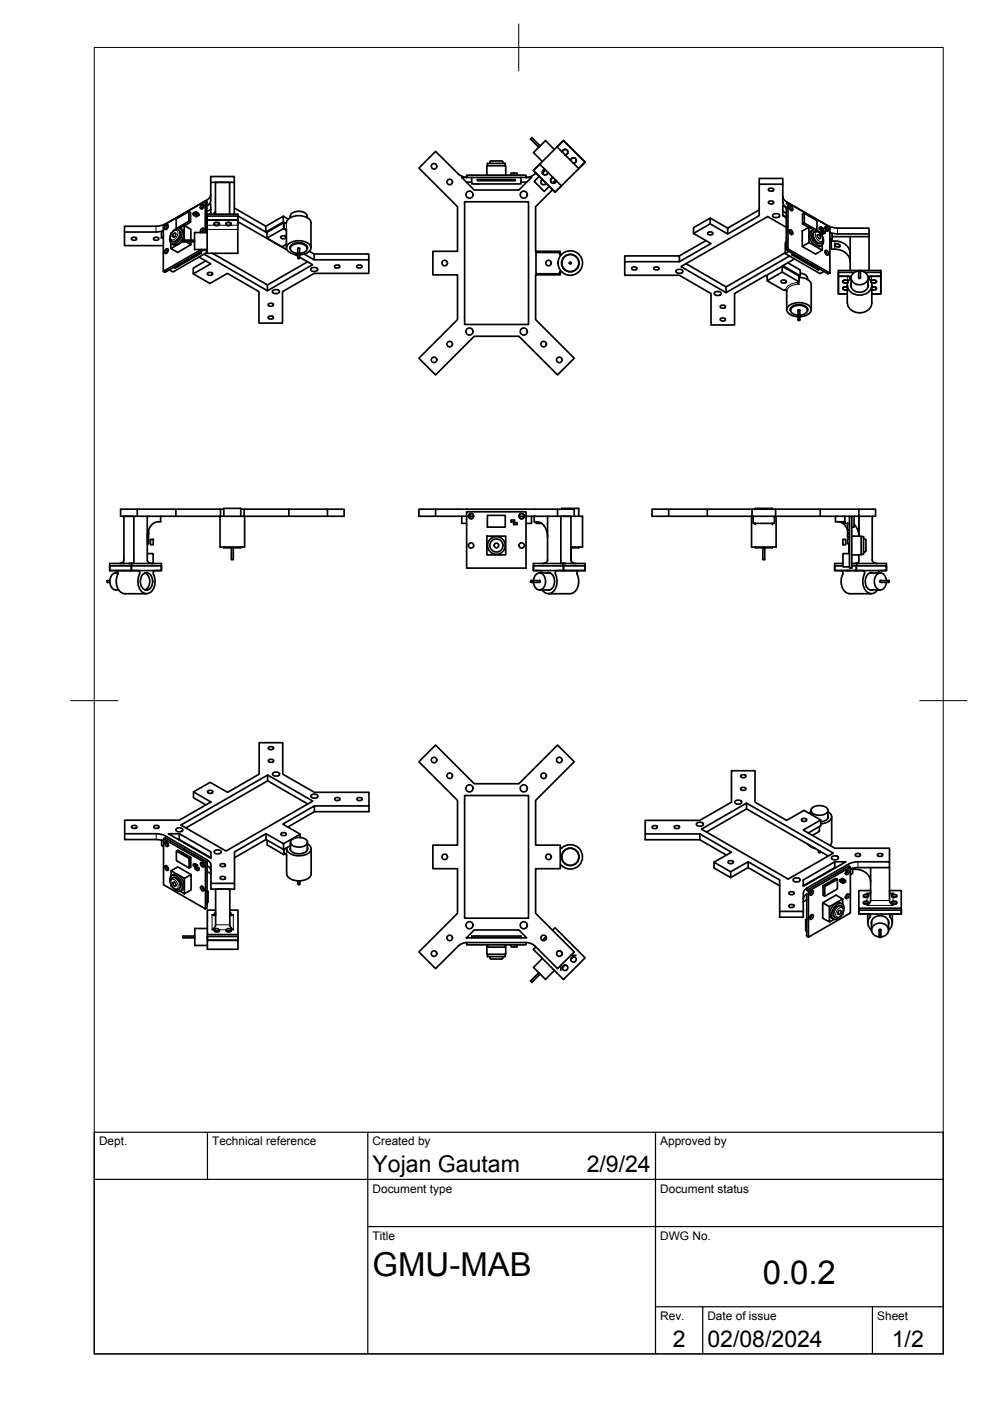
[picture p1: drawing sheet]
<svg xmlns="http://www.w3.org/2000/svg" width="210mm" height="297mm" viewBox="0 0 210 297" stroke-linecap="round" stroke-linejoin="round" font-family="sans-serif">
<defs><g id="words">
<g font-size="7">
<text x="79" y="270.6">GMU-MAB</text>
<text x="161.7" y="272.3">0.0.2</text>
</g>
<g font-size="4.9">
<text x="79" y="248.5">Yojan Gautam</text>
<text x="124.4" y="248.5">2/9/24</text>
<text x="142.6" y="285.7">2</text>
<text x="150" y="285.5">02/08/2024</text>
<text x="189.1" y="285.7">1/2</text>
</g>
<g font-size="2.5">
<text x="21" y="242.9">Dept.</text>
<text x="45" y="242.9">Technical reference</text>
<text x="79" y="242.9">Created by</text>
<text x="140" y="242.9">Approved by</text>
<text x="79" y="252.8">Document type</text>
<text x="140" y="252.8">Document status</text>
<text x="79" y="262.9">Title</text>
<text x="140" y="262.9">DWG No.</text>
<text x="140" y="279.9">Rev.</text>
<text x="150" y="279.9">Date of issue</text>
<text x="186" y="279.9">Sheet</text>
</g>
</g></defs>
<!-- layer: Visible -->
<g fill="none" stroke="#000" stroke-width=".36">
<path d="M44.7 38.7h5l.1 6.7M49.7 38.7v-1.3h-5v5.1a1.42 1.42 0 0 1-.8 1.1l.8-.4v1.2M97.1 36.8l-4.7-4.7-3.6 3.5 8.2 8.2v9.5h-5.2v5h5.2v9.5l-8.2 8.2 3.6 3.5 8.1-8.2h9.5l8.2 8.2 3.6-3.5-8.2-8.2v-9.5h5.2v-.7M97.1 36.8l.7 .5 1.2 .3M98.9 38.6l1.6 1.7h9.5l1.7-1.7M98.9 37.1h12.6v.5h-12.6zM98.9 37.6h-1l1 1h1.1M100 37.6v1.4h10.4v-1.4M100.7 39h.6M101.2 38.1h8v.2h-8zM101.3 39h.1M103.2 37.1v-2h4v2"/>
<path d="M103.4 35.1v-.5h3.7v.5M103.9 34.4a1.3 1.3 0 0 1 1.3-.3 1.35 1.35 0 0 1 1.4 .3M103.9 34.4v.2M106.6 34.4v.2M108.9 37.1v-.4h.7v.4M108.9 36.7h-.5v.4M110.4 38.6h1.3M111.5 37.6h1.2l-1 1M113.5 36.8l-1.1 .7-.8 .1M113.6 36.7l-.1 .1M114.3 37.4l-1 1.1 2.1 2.1 1-1.1M114.4 34.8l-1.3 1.4 4.6 4.6 5-5.1"/>
<path d="M114.4 34.8l4.6 4.6-1.3 1.4-4.6-4.6zM114.5 31l-1.7-1.8-.3 .2 1.7 1.8M115 38.1l-.3 .5 .2 .4 .5 .2 .4-.4M115.6 35.9a.58 .58 0 0 0-.6 .6 .58 .58 0 0 0 .6 .6 .58 .58 0 0 0 .6-.6M115.7 36.1l-.7 .6M117.3 37.7a.58 .58 0 0 0-.5 .6 .58 .58 0 0 0 .5 .5 .58 .58 0 0 0 .6-.5M117.5 31.7l-1.8-1.9-2.5 2.4-.1 .1 1.9 2M117.8 38.2l-.7 .6M118.1 31.1l1.4-1.3 4.6 4.6-1.4 1.3M118.1 31.1l-3.7 3.7M118.1 31.1l4.6 4.6M119.2 32.2a.58 .58 0 0 1 .6-.5 .58 .58 0 0 1 .6 .6 .58 .58 0 0 1-.6 .5"/>
<path d="M121 34a.58 .58 0 0 1 .6-.5 .58 .58 0 0 1 .6 .5 .58 .58 0 0 1-.6 .6M161 39.1v-1.3h5v1.3M27.9 50.5a.64 .64 0 0 1 1.1 .2 .64 .64 0 0 1-1.1-.2zM32.6 50.5a.64 .64 0 0 1 1.1 .2 .64 .64 0 0 1-1.1-.2zM34.2 50.4h.4M34.6 48.9l-1.5 .3h-6.7v2.9h8.2M34.6 49l-.4 .2v1.2M34.6 50.2l-.4 .2M35.1 47.9l.2-.2h.3a.61 .61 0 0 1-.1 .7 .61 .61 0 0 1-.6 .2zM35.1 52.9l.2-.1h.3a.61 .61 0 0 1-.1 .6 .61 .61 0 0 1-.6 .3zM35.4 48.5l.3-.6-.4 .3-.1 .4M35.7 53l-.4 .3-.1 .4"/>
<path d="M36.2 51.6v1.1M36.4 51.7l.3 .2M36.5 49.3l-.3 .1v.3M36.7 49a1.31 1.31 0 0 1 1.7-.5 2.31 2.31 0 0 1-1.9 3.2 1.17 1.17 0 0 1-.4-1.7M36.8 49.6l.3-.2 .2 .2-.2 .5-.3 .2-.2-.3zM37.1 56.7v.2l5.6-3.3-.2-.1-5.6 3.3 .2 .1M38 48.8a1.61 1.61 0 0 1-1.4 2.4l-.3-.2-.2-.4 .2-1 .8-.8 .5-.1 .4 .2M38.2 48.4a1.44 1.44 0 0 1 .4 2.4 1.75 1.75 0 0 1-1.9 1.1M38.8 51.3l-2.6 1.4 1.5 .8 2.8-1.6-1-.6M39.1 50.9v-3.1l1.4 .8v2.3M39.1 47.8l-1 .6M40 44.9v2l.4 .2-1.3 .7"/>
<path d="M40 46.9l-2.6 1.6M40.4 47.1v-2l-.4-.2-2.6 1.5v2.1M40.5 51.3v.6M41.3 50.9h-2.5v.4h2.5M41.5 44.9l.1 .4M41.5 45.2l-.5 .3 .3 .2M41.8 45.2l-.3-.3-.5 .3v.3M41.9 45.1v.4l.3 .1-.5 .3-.4-.2 .6-.2M42.2 45.6v-.3l-.3-.2-.6 .3v.3M42.5 49.3a.54 .54 0 0 1 .1-.7 .54 .54 0 0 1 .7-.1l-.1 .4-.3 .4M42.7 43.5l.2-.2 .3 .1a.61 .61 0 0 1-.1 .6 .61 .61 0 0 1-.6 .2zM43.2 53.9l13.5 7.7 9.6-5.5-2.8-1.6"/>
<path d="M43.3 43.5l-.4 .3-.1 .5M43.3 48.6l-.4 .3-.1 .4M43.3 52.9l.6 .4M43.3 52.9l-8.3 4.8-.4-.2M43.5 49.3v-6.6l-8.9 5.1v9.7l8.1-4.6M43.5 42.7l.4 .2v6.4M43.6 55.3l-2.6 1.5v1.3M43.9 49.3h-2.6v3.6h2.6M43.9 47.8v5.9h6.5v-5.9M43.9 47.8v-1.2h6.5v1.2M43.9 47.8v-2h6.5v.8h-6.5v-1.2h6.5v2.4M43.9 53.5l-7.2 4.2-.8-.5"/>
<path d="M43.9 45.6v.1M43.9 45.8h.1M43.9 47.8h.1M44 58a.64 .64 0 0 1 1.1 .1 .64 .64 0 0 1-1.1-.1zM44.7 45.2l-.1 .2M44.7 44.4l-.8 .5M44.7 44.4v.8M44.7 45.2l-.4 .2M44.7 41.3a1.42 1.42 0 0 1-.8 1.1l-9.2 5.2-1.6 .3-6.7 .1v1.2M45.1 53.7l11.6 6.7v1.2M45.4 47.4a.64 .64 0 0 1 1.1 .2 .64 .64 0 0 1-1.1-.2zM45.5 47.3l.7-.1 .3 .2-.1 .2-.6 .2a.38 .38 0 0 1-.3-.5z"/>
<path d="M45.7 45.4v-6.7h3v6.7M45.7 45l-.3 .4M47.9 47.4a.64 .64 0 0 1 1.1 .2 .64 .64 0 0 1-1.1-.2zM48 47.3l.7-.1 .3 .2-.1 .2-.6 .2a.38 .38 0 0 1-.3-.5zM49.7 44.1l6.7 3.9v1.2M50.4 45.8l6 3.4 3.7-2.1 .5 .3M50.4 47l10.5 6M56.6 49.3l3.5-2.1v1.3l-3.5 2zM56.6 50.5l3.2 1.8 .9-.5M59.5 50.2a.64 .64 0 0 1 1.1 .2 .64 .64 0 0 1-1.1-.2zM60.1 47.1v-1.3l-3.7 2.2M60.1 45.8l1 .6"/>
<path d="M60.1 47.2l.2 .1M60.1 48.5h.2M60.3 48.5l.2 .1M60.5 48.6h.2v3.9M60.7 47.2l-.4 .1M60.7 47.2a2.29 2.29 0 0 1 2.6-1.5 2.29 2.29 0 0 1 2.6 1.5v5.3M61.5 46.1a1.42 1.42 0 0 1 1.8-1.3 1.38 1.38 0 0 1 1.8 1.3M61.5 52.3v.4M61.6 52.8a1.29 1.29 0 0 1 1.5-1.3h.5a1.29 1.29 0 0 1 1.5 1.3M62.5 54l.6 .3M63.1 53.7a1.53 1.53 0 0 1-1.6-1.1 2.22 2.22 0 0 1 3.5-.3 .94 .94 0 0 1-.9 1.3l-.6 .1M63.1 54a2.13 2.13 0 0 1-2.3-1.5 2.35 2.35 0 0 1 2.5-1.5 2.35 2.35 0 0 1 2.6 1.5 2.13 2.13 0 0 1-2.4 1.5"/>
<path d="M63.2 54.6l.3 .1-.2 .1zM63.5 52.7v2M63.5 52.7l-.2-.1-.2 .1v2M64.5 53.9l2.1 1.2h11.6v2.9h-11.6l-6.7 3.8v6.7h-5v-6.7l-6.7-3.8-3.7 2.1-3.5-2 3.7-2.2-2.5-1.4M65.1 52.3v.4M65.2 55.5l-8.5 4.9M65.6 53.3l1 .6v1.2M66.1 56.8l.5-.1a.58 .58 0 0 1 .7 .5l-.7 .4a.58 .58 0 0 1-.7-.6zM66.6 53.9h11.6v1.2M70.9 56.4a.64 .64 0 0 1 1.2 .2 .64 .64 0 0 1-1.2-.2zM75.6 56.4a.64 .64 0 0 1 1.2 .2 .64 .64 0 0 1-1.2-.2zM98.5 42.8h13.6v26h-13.6z"/>
<path d="M117.2 40.2l-3.6 3.6v9.5h5.2v.7M118.6 53.8v-.3h-5v4.5h5v-.2M118.7 53.8l.1 .2 .3-.1M119.1 57.6h-.3l-.1 .2M132.5 55.5v-1.2h11.5v1.2M133.9 56.8a.64 .64 0 0 1 1.1 .2 .64 .64 0 0 1-1.1-.2zM138.6 56.8a.64 .64 0 0 1 1.1 .2 .64 .64 0 0 1-1.1-.2zM143.5 57.2l.5-.1a.58 .58 0 0 1 .8 .5l-.8 .4a.58 .58 0 0 1-.7-.6zM145.4 55.9l8.5 4.9v1.2M149.7 51l-5.7 3.3M150 49.4a.64 .64 0 0 1 1.2 .2 .64 .64 0 0 1-1.2-.2zM150.6 47.5v-1.3l-3.6 2.1v1.2"/>
<path d="M150.6 46.2l3.7 2.2M161 44.5l-6.7 3.9v1.2M162.9 40.1a.64 .64 0 0 1 1.1 .2 .64 .64 0 0 1-1.1-.2zM162.9 42.8a.64 .64 0 0 1 1.1 .2 .64 .64 0 0 1-1.1-.2zM164 45.4l.6-.1a.58 .58 0 0 1 .7 .5l-.7 .4a.58 .58 0 0 1-.8-.6zM165.6 59.6a.64 .64 0 0 1 1.1 .2 .64 .64 0 0 1-1.1-.2zM165.8 56.5l-3.1 1.8v1.2l3.5 2.1 .5-.1 .1 4.2M165.8 57.7l-3.1 1.8M166 44.8v-1.2l.7 .4v9l.4-.2M166 44.8v.8l.7 .4M166 42.9v-3.8h-5v6.6l-6.7 3.9-3.7-2.1-3.6 2 3.7 2.1-6.7 3.9h-11.5v2.9h11.5l6.7 3.8v6.7h5v-6.7l6.7-3.8 .3 .1M166 45.6l.7 .6"/>
<path d="M166 44.8l.7 .4M166 42.9a1.33 1.33 0 0 0 .7 1.1M166 41.7a1.37 1.37 0 0 0 .8 1.1M166.5 53.8l7.4 4.2 .8-.4M166.5 53.6l-12.6 7.2M166.7 53l8.9 5.1 .4-.2M166.7 51.3l-.2 .1v2.4l.8-.5M166.7 48.2l-3.9-2.3-18.4 10.6 9.5 5.5 13.5-7.7M166.8 42.8l8.8 5.1M167 55.7l2.7 1.5v1.3M167.1 43l8.9 5.1v9.8l-8.9-5.1zM167.1 43l-.4 .2"/>
<path d="M167.3 49.1h.2M167.3 43.9l.4 .3 .1 .4M167.3 48.9l.4 .4 .1 .4M167.3 43.9h.2M167.4 43.7l.1-.1a.61 .61 0 0 1 .5 .4 .61 .61 0 0 1-.1 .7 .72 .72 0 0 1-.5-1zM167.4 48.8l.1-.1a.61 .61 0 0 1 .5 .4 .61 .61 0 0 1-.1 .6 .72 .72 0 0 1-.5-.9zM167.4 49v.3M167.7 49.4l.1 .2M167.7 49.6l.1 .1M168.5 54.9l-2.5 1.4 3.7 2.2-.3 .1M169.4 58.8h.1M169.4 59.7l-3.6-2v-1.2l3.6 2v1.2l-.3 .3 .3 .3"/>
<path d="M169.4 58.8a2.28 2.28 0 0 1 2.6 1.5v5.4M169.7 57.9a1.54 1.54 0 0 1 1.5 1.1M170.1 52.2l1.4-.8 2.8 1.7-1.4 .8zM170.2 47.5l1.2 .7M170.5 45.2v2.1M171.2 59v.3M171.5 51.4v-3.2l-1.4 .8v3.2M171.5 48.2l1 .5M172.3 48.8a1.48 1.48 0 0 0-.3 2.3 1.48 1.48 0 0 0 2.2 .9M172.6 49.2a1.61 1.61 0 0 0 1.4 2.4l.4-.3 .1-.4-.3-1.1-.9-.7-.7 .1M173.2 48.8v-2l-2.7-1.6-.3 .2v2.1l.3-.2 2.7 1.5M173.3 49.8l.5 .1 .1 .7-.4-.2z"/>
<path d="M173.5 57v.2l-5.6-3.2 .1-.1 5.7 3.2-.2 .1M173.7 48.6l.5 .3M173.9 49.4a1.31 1.31 0 0 0-1.7-.5 2.31 2.31 0 0 0 1.9 3.2 1.17 1.17 0 0 0 .4-1.8M174 48.1v.3M174.1 49.3l.5 .3 .3-.2v-.3l-.5-.3-.3 .2v.3l.3-.2 .5 .3M174.1 49.7l.2 .1v.2M174.3 51.9v1.2M174.4 48.8v.3M174.6 48.7l-.6-.3-.3 .2v-.3l.3-.2 .6 .3-.2 .4M174.9 48.2l.3 .3 .1 .5M174.9 53.3l.3 .3 .1 .5M175 48.1l.1-.1a.61 .61 0 0 1 .5 .4 .61 .61 0 0 1-.1 .6 .72 .72 0 0 1-.5-.9z"/>
<path d="M175 53.2l.1-.1a.61 .61 0 0 1 .5 .4 .61 .61 0 0 1-.1 .6 .72 .72 0 0 1-.5-.9zM175.6 47.9l.7 .3 1.3 .2M176 49.3l.4 .3v1.2M176 50.6l.4 .2M176 50.8h.4M176 52.5h.3M176 49.3l1.6 .3M176.3 50.8v.3M176.4 50.2h3.9M177 51.1h-.7v1.7a3.2 3.2 0 0 1 4 2.7M177 51.1a3 3 0 0 1 3.3 2.7M177 51.8l.8-.1 .3 .3v.2l-.3 .2-.5-.1-.3-.2z"/>
<path d="M177.6 48.4h6.7v1.2h-6.7M179.7 59.5l.1 .2M179.7 59.5l-.6-.1-.4 .3 .4 .3 .6-.1M179.7 59.9h.1M180.3 50.2h4v7.1M180.3 50.2v7.1M180.4 58.9v1.9M180.7 58.1l.8-.5 .6-.1v1.4l.3 .1v-1.6a1.49 1.49 0 0 1 1.7 1.6 1.49 1.49 0 0 1-1.8 1.4 1.51 1.51 0 0 1-1.5-.7 1.51 1.51 0 0 1-.1-1.6zM181.1 57.7h-3.3v.9h2.7M182.1 57.4h.3v.2h-.3zM182.1 57.3h-4.3v5h1.8h-1.8v-3.7h2.1l.3 .2v.3a2.05 2.05 0 0 0-.4 2.2 2.05 2.05 0 0 0 1.8 1.2 2.44 2.44 0 0 0 3.2-2.3l-.5-1.1 .1-.4 2.4-.1v3.7h-2h2v-5h-4.4M183.4 57.7h3.4v.9h-2.8"/>
<path d="M184 58.9v1.9M184.3 49.6v.6M184.8 59.5l-.1 .2M184.8 59.9h.1M184.8 59.5l.6-.1 .4 .3-.4 .3-.6-.1M56.9 64.5a.64 .64 0 0 1 1.1 .2 .64 .64 0 0 1-1.1-.2zM56.9 67.2a.64 .64 0 0 1 1.1 .2 .64 .64 0 0 1-1.1-.2zM58 61.5l.5-.1a.58 .58 0 0 1 .7 .5l-.7 .4a.58 .58 0 0 1-.7-.6zM151.6 61.9l.6-.1a.58 .58 0 0 1 .7 .5l-.7 .4a.58 .58 0 0 1-.7-.6zM152.7 67.6a.64 .64 0 0 1 1.1 .2 .64 .64 0 0 1-1.1-.2zM152.7 64.9a.64 .64 0 0 1 1.1 .2 .64 .64 0 0 1-1.1-.2zM167.6 65.4v.4"/>
<path d="M167.6 65.9a1.29 1.29 0 0 1 1.6-1.3h.4a1.29 1.29 0 0 1 1.6 1.3M169.2 66.8a1.53 1.53 0 0 1-1.6-1.1 2.22 2.22 0 0 1 3.5-.3 .94 .94 0 0 1-1 1.3l-.5 .1M169.2 67.1a2.13 2.13 0 0 1-2.4-1.5 2.35 2.35 0 0 1 2.6-1.4 2.35 2.35 0 0 1 2.6 1.4 2.13 2.13 0 0 1-2.4 1.5M169.3 67.8h.3l-.3 .1zM169.6 65.8v2M169.6 65.8l-.2-.1-.2 .1v2M171.2 65.4v.4M179.6 60.5l.1 3.7a2.64 2.64 0 0 0 2.6 2.1 2.64 2.64 0 0 0 2.5-2.1v-3.7M179.7 60.9a.64 .64 0 0 0-1 .3 .8 .8 0 0 0 1 .2M180.5 60.1a1.84 1.84 0 0 0 1.1 1.8 1.84 1.84 0 0 0 2-.4 1.32 1.32 0 0 0 .5-1.4M184.9 60.9a.64 .64 0 0 1 .9 .3 .8 .8 0 0 1-.9 .2M25.2 119.5a.92 .92 0 0 0 1.1-.8v-9.2h2.1v10"/>
<path d="M25.5 119.5h.8M27.3 119.5h.7M27.9 119.5v1.5h6.3v-1.5h-10.9v1.5h4.6v-1M29.1 109.5v-1.5h-3.5v1.5h21.1M29.1 108h8.2v1.5M31.2 117.4h1.3v2.1M31.2 109.5v9.2a.95 .95 0 0 0 1.1 .8M31.2 114.7h.3v.5h-.3M31.2 114.5h.3v.2M31.2 114.3h.3v.2M31.3 113.1h.2M31.5 112.3l-.1 .2"/>
<path d="M31.5 113.1v.8h-.3M31.5 112.5v.5h-.2M31.5 115.2v.1h-.3M31.5 113v.1M31.9 114.3h.6v1.2h-.6zM34.1 109.5v1.1a2.74 2.74 0 0 0-2.9 3.2M37.3 108h9.5v1.5M46.7 109.5h5.2v6.5h-5.2zM46.8 108h.7M47.5 116v.1h3.6v-.1M47.5 109.5v-1.7h3.6v1.7M49.1 116.1v2.5h.4v-2.5"/>
<path d="M51.1 108h.7v1.5M51.8 108h9.4v1.5M61.2 108h8.2v1.5M69.4 108h3.6v1.5h-21.1M92.4 109.5v-1.5h-3.6v1.5h10.1M92.4 108h25.8v1.5h-6.7M97.9 109.5v1.5h1M98.9 108.5h12.6v11.9h-12.6zM99.5 109.5h.9M100 108.9a.56 .56 0 0 0-.5 .5 .56 .56 0 0 0 .5 .6M103.2 113.7h4v4h-4zM103.3 109.3h3.8v2.5h-3.8z"/>
<path d="M108.4 110.2h.7v.4h-.7zM108.9 110.8h.7v.4h-.7zM110 109.5h1.1M112.7 109.5v1.5h-1.2M113.3 109.5v1.1a2.75 2.75 0 0 1 2.8 3.2M113.6 110.6v.4h1.2M116.1 109.5v9.2M116.1 118.7a.95 .95 0 0 1-1 .8M118.2 108h3.6v1.5M118.2 109.5h3.6M119.1 108v-.2h3.6v1.7M119.3 119.5h.7"/>
<path d="M119.5 119.5v1.5h4.6v-1.5h-11v1.5h6.4v-1M121 119.5h.8M121.1 116.1v2.5M121.8 109.5h1.7v6.5h-2.4M122.1 119.5a.95 .95 0 0 1-1-.8v-9.2h-2.2v10M122.7 116v.1h-1.6M141.8 108h8.2v1.5M150 108h9.4v1.5M159.3 109.5v6.5h5.2v-6.5M159.4 108h5v1.5M159.7 109.5v1.5h4.5v-1.5M160.1 111v.2"/>
<path d="M160.1 116v.1h3.6v-.1M160.1 108v-.2h3.6v.2M161.7 116.1v2.5h.4v-2.5M163.8 111v.2M164.4 108h9.5v1.5M173.9 108h8.2v5.7M177.1 109.5v1.1h2h-.2M177.7 110.6a2.33 2.33 0 0 1 2 1.7M178.6 110.6l.5 .2M178.7 114.3h.6v1.2h-.6zM178.7 120h-1.7v1h6l.3 .4a3.7 3.7 0 0 0 .7 4.2 1.45 1.45 0 0 0 2.1-.5M178.7 119.5h-1.7v1.5h4.6v-1.5"/>
<path d="M179.1 109.5v1.5h1M179.7 113.9h.4M179.7 111v1.4h.4M179.7 113.3v.6h.4M179.7 112.4v.5M180 113.9v.4M180 115.3v2.1M180.1 117.4h-1.4v2.8h1.4M180.1 114.3h-.4v1h.4M180.1 112.9h-.4v.4h.4M180.1 109.5v1.5M180.6 109.5v10.9h-.5v-9.4"/>
<path d="M180.6 120h7.3v1h-1.5l-.2 .5M180.6 119.5h7.3v1.5h-6.3v-1M180.6 113.7h2v4h-2M181 119.5h.8M181.1 109.5v2.3h-.5M181.1 111.2l.7 1.1 .3 1.4M182.1 117.7v1.8M182.1 108h3.5v1.5h-47.4v-1.5h3.6v1.5M182.6 113.8h.5v3.7h-.5M183.1 114.3h.3a1.35 1.35 0 0 1 .2 1.4 1.28 1.28 0 0 1-.2 1.3h-.3M184.9 109.5v9.2a.95 .95 0 0 0 1.1 .8M23.3 123.1h-.5l-.1 .2 .1 .2h.5"/>
<path d="M24.6 121.5h.4M24.6 121.5a1.92 1.92 0 0 0-1.3 1.8 1.92 1.92 0 0 0 1.3 1.8h.5M24.7 121l.3 .4a3.7 3.7 0 0 0 .7 4.2l.8 .3h4.6M25.9 121h.4M27.6 121h.5M30.3 121.8a1.19 1.19 0 0 1 1.3-.2 1.19 1.19 0 0 1 .7 1.1 1.84 1.84 0 0 1-1.2 2.4 2.05 2.05 0 0 1-.8-3.3zM30.7 121.5a2.03 2.03 0 0 1 0 3.6M32.8 121h1.4v-1h-10.9v1h6l.3 .4a3.7 3.7 0 0 0 .6 4.2 1.55 1.55 0 0 0 2.4-.9 4.1 4.1 0 0 0-.1-3.3l.3-.4M112.5 123.1h.2l-.1 .4zM112.6 123.1h1.8l.1 .2-.1 .2h-1.8M113.1 123.1a1.27 1.27 0 0 1 .6-1.4 1.27 1.27 0 0 1 1.5 .1 2.03 2.03 0 0 1-.7 3.3 1.46 1.46 0 0 1-1.4-1.6M114.4 125.1h2.2"/>
<path d="M114.4 121.5h2.2M114.9 121.5l-.3-.5h-1.5v-1h11v1h-6l-.4 .4a3.7 3.7 0 0 1-.6 4.2 1.45 1.45 0 0 1-2.1-.5M116 121.5a1.56 1.56 0 0 1 1.6 2 1.46 1.46 0 0 1-1.6 1.6M119.3 121h.4M121 121h.5M122.4 121.8a3 3 0 0 1-1.1 4l-5 .1M122.7 121l-.3 .2v.6M178.4 121l.3 .4a3.6 3.6 0 0 0 .7 4.2l.8 .3h4.5M179.6 121h.4M181.3 121h.5M184.4 125.1h2.2M184.4 121.5h2.2"/>
<path d="M185.1 121.5a1.56 1.56 0 0 0-1.6 2 1.46 1.46 0 0 0 1.6 1.6M187.9 123.1a1.27 1.27 0 0 0-.6-1.4 1.27 1.27 0 0 0-1.4 .1 2.03 2.03 0 0 0 .7 3.3 1.46 1.46 0 0 0 1.3-1.6M188.3 123.1h.2l-.1 .4zM188.4 123.1h-1.7l-.2 .2 .2 .2h1.7M56.9 158.5a.64 .64 0 0 1 1.1 .2 .64 .64 0 0 1-1.1-.2zM26.4 176.8h6.7l1.3 .1 9.5 5.4M27.9 175.2a.64 .64 0 0 1 1.1 .2 .64 .64 0 0 1-1.1-.2zM32.6 175.2a.64 .64 0 0 1 1.1 .2 .64 .64 0 0 1-1.1-.2zM34.3 178.1v1.1l.4 .3M34.7 177.8l8.9 5.2v9.7l-8.9-5.1zM35 178.5l.1-.1a.61 .61 0 0 1 .5 .4 .61 .61 0 0 1-.1 .7 .72 .72 0 0 1-.5-1zM35 177.6l-.3 .2"/>
<path d="M35.1 177.7l8.8 5.1-.3 .2M35.3 178.5l.1 .4 .3 .4M35.4 178.6l.3 .6M37.5 175.6l.5-.1a.58 .58 0 0 1 .8 .5l-.8 .4a.58 .58 0 0 1-.7-.6zM37.8 178l6.9 3.8M38 176.8h-2.3l9 5.2v-1.4l-6.7-3.8v1.2M41 167.9l3.7 2.1-6.7 3.9h-11.6v4.1h6.7l1.6 .3M43.6 170.7l-2.6-1.6v-1.2l3.6-2 3.7 2.1 6.6-3.9v-6.6h5v6.6l6.8 3.9h11.5v2.9M44 167.8a.64 .64 0 0 1 1.1 .2 .64 .64 0 0 1-1.1-.2zM56.4 178v-1.2l-6.7 3.8v6.7M56.4 176.8l3.7 2.1v1.2M56.6 178.1v1l3.6 2.1v-1.1"/>
<path d="M56.7 164.3l9.6 5.5-18.4 10.6-9.5-5.5 18.3-10.6v1.3M56.9 161.2a.64 .64 0 0 1 1.1 .2 .64 .64 0 0 1-1.1-.2zM58 163.8l.5-.1a.58 .58 0 0 1 .8 .5l-.8 .4a.58 .58 0 0 1-.7-.6zM59.6 176.8a.64 .64 0 0 1 1.1 .1 .64 .64 0 0 1-1.1-.1zM60.6 179.8l.2 .2M61.6 179.3l-1.5 .8-3.7-2.1-6.7 3.8M61.6 178.6v1.6M61.6 179.7a1.32 1.32 0 0 0 1.6 1.3h.4a1.32 1.32 0 0 0 1.6-1.3M61.8 178.1a2.38 2.38 0 0 1 3.4 .3 1.56 1.56 0 0 1-2.1 1.2 1.38 1.38 0 0 1-1.5-1.2zM63.6 177.6v-.7l-3.5 2M65.2 178.6v1.6M65.2 178.9a1.18 1.18 0 0 1 .8 1.2 1.18 1.18 0 0 1-1.1 1.1 3.5 3.5 0 0 1-4-.9l-.1-.3"/>
<path d="M65.3 170.5l-8.6-4.9-17.3 9.9M66 180v5.3a2.29 2.29 0 0 1-2.6 1.5 2.29 2.29 0 0 1-2.6-1.5M66.1 168.5l.6-.1a.58 .58 0 0 1 .7 .5l-.7 .3a.58 .58 0 0 1-.8-.5zM66.7 170.9h11.5v1.2h-11.5l-5.7 3.3M66.7 172.1v-1.2l-6.8 3.8 3.7 2.2M71 169.3a.64 .64 0 0 1 1.1 .2 .64 .64 0 0 1-1.1-.2zM75.7 169.3a.64 .64 0 0 1 1.1 .2 .64 .64 0 0 1-1.1-.2zM98.5 168.7h13.6v26h-13.6zM119.1 179.8l-.3 .1M119.1 179.8a2.59 2.59 0 0 1 3.6 0 2.59 2.59 0 0 1 0 3.7 2.59 2.59 0 0 1-3.6 0M136.8 176.8h11.6v1.2M138.3 175.3a.64 .64 0 0 1 1.1 .1 .64 .64 0 0 1-1.1-.1z"/>
<path d="M143 175.3a.64 .64 0 0 1 1.1 .1 .64 .64 0 0 1-1.1-.1zM147.9 174.4l.5-.1a.58 .58 0 0 1 .7 .6l-.7 .3a.58 .58 0 0 1-.7-.6zM148.4 176.8l6.7 3.9-3.7 2.1v1.2l3.5 2.1 3.7-2.2 6.7 3.9M149.8 176.4l8.5-4.9 17.3 10M156 169.8l.5-.2a.58 .58 0 0 1 .7 .6l-.7 .3a.58 .58 0 0 1-.7-.5zM157 164.5a.64 .64 0 0 1 1.2 .2 .64 .64 0 0 1-1.2-.2zM157 167.2a.64 .64 0 0 1 1.2 .1 .64 .64 0 0 1-1.2-.1zM158.3 170.3l18.4 10.6-9.6 5.5-18.4-10.6 9.6-5.5v1.2M169.9 173.8a.64 .64 0 0 1 1.2 .1 .64 .64 0 0 1-1.2-.1zM171.3 179l.8 .6 .9 .3M171.4 176.6l2.6-1.5v-1.3l-3.7 2.2 6.7 3.8h11.6v2.9M171.9 171.8v.9"/>
<path d="M172 172.1l-.5 .3M172.1 171.4a2.38 2.38 0 0 1 3.4 .3 1.56 1.56 0 0 1-2 1.1 1.38 1.38 0 0 1-1.5-1.1zM173.7 175.2v1.1l-1.4 .8M173.7 176.1h.1M174 173.8l-3.5-2-3.7 2.1-6.7-3.8v-6.7h-5v6.7l-6.7 3.8h-11.6v4.1h11.6l5.6 3.3M175.5 171.8v1.6M175.5 172.1a1.12 1.12 0 0 1 .8 1.1 1.12 1.12 0 0 1-.7 1l-1.6 .5M175.5 172.9a1.27 1.27 0 0 1-1.5 1.3M176.3 178.5l-.3 .7M176.3 173.2v5.3M35 183.6l.1-.1a.61 .61 0 0 1 .5 .4 .61 .61 0 0 1-.1 .7 .72 .72 0 0 1-.5-1zM35.3 183.6l.1 .4 .3 .3"/>
<path d="M36.2 187.3a1.31 1.31 0 0 1 .4-1.7 2.31 2.31 0 0 1 1.8 3.2 1.17 1.17 0 0 1-1.7-.6M36.3 187.6v.3l.2 .1M36.3 184.6v1.1M36.3 186.3l.1-.1a.92 .92 0 0 1 1.4 .3l.2 .3a1.04 1.04 0 0 1-.3 1.8l-.7-.1-.7-.7-.2-.8zM36.4 185.6a1.47 1.47 0 0 1 2.3 .9 1.46 1.46 0 0 1-.4 2.4M36.7 187.1l.5 .1 .1 .6-.5-.1zM37.4 180.4l.4-.2 2.6 1.6-.3 .2zM37.4 180.4v2.1l2.7 1.5M38.1 188.9l1 .6M39.1 186.2l1.4-.8v3.3l-1.4 .8zM40.4 181.8v2l-.3 .2v-2M40.5 185.4l-2.8-1.6-1.4 .8 2.8 1.6"/>
<path d="M41 183.3v.3l.5 .3-.1 .1 .5 .3 .3-.2v.3l-.3 .2v-.3M41 183.3l.3-.2 .5 .3-.3 .2zM41.3 198.5h-2.5v.3h2.5M41.4 184v.3l.5 .3M41.7 183.8l.5 .3M41.8 183.4v.3l-.3 .2v-.3M42.6 182.9l.1-.1a.61 .61 0 0 1 .5 .4 .61 .61 0 0 1-.1 .6 .72 .72 0 0 1-.5-.9zM42.6 188l.1-.1a.61 .61 0 0 1 .5 .4 .61 .61 0 0 1-.1 .6 .72 .72 0 0 1-.5-.9zM42.9 182.8l.1 .5 .3 .3M42.9 187.9l.1 .5 .3 .3M42.9 188.3l.4 .2M43.9 182.8v9.7l-.3 .2"/>
<path d="M43.9 189.1l.2-.1v2.3l-.2 .1M43.9 188.9l.2 .1M43.9 184.8l.8 .4M43.9 183.5a1.37 1.37 0 0 1 .8 1.2M43.9 182.3a1.37 1.37 0 0 1 .8 1.1v5.1h5v-1.2h-5M44 196.9h-2.7v3.6h2.7M44 199.4h6.5v1.9h-6.5zM44 199.4v-.8h6.5v.8M44 198.1v1.3h6.5v-1.3M45 197.1l.5-.5 .2-.5v-7.6h3v7.6l.2 .5 .6 .5M45.4 194h.2M45.5 197.1a.58 .58 0 0 0 .5 .5 .58 .58 0 0 0 .6-.3l-.6-.4-.6 .2"/>
<path d="M45.5 197.5l.5-.2 .4 .2M45.6 180.3l.6-.1a.58 .58 0 0 1 .7 .5l-.7 .3a.58 .58 0 0 1-.8-.5zM45.7 193.9l-.2 .1M45.7 193h-1.7v5.1h6.5v-5.1h-1.8M45.7 193.8l-.2 .3-.5-.1M45.7 193.5l-.2 .1v.3M46.7 183.3a.64 .64 0 0 1 1.1 .2 .64 .64 0 0 1-1.1-.2zM46.7 186.1a.64 .64 0 0 1 1.1 .1 .64 .64 0 0 1-1.1-.1zM47.9 197.1l.5-.2 .6 .2M48 197.1a.53 .53 0 0 0 .5 .5 .53 .53 0 0 0 .5-.5M48 197.5l.5-.2 .4 .2M48.7 193.8l.2 .3 .6-.1"/>
<path d="M48.7 193.5l.4 .3-.1 .1M48.8 193.9l.1 .1M49 194h-.1M60.3 181.1l-.1 .1M60.4 181.1h.2l.2 .2v4M63.2 186.8v.7M63.2 187.4l.2 .2 .2-.2M63.6 186.8v.7M98.9 199.8v.5h12.6v-.5h-12.5M99 199.8l-.8 .2-.8 .4-5 5-3.6-3.6 8.2-8.2v-9.4h-5.2v-5h5.2v-9.5l-8.2-8.2 3.6-3.5 8.1 8.2h9.5l8.2-8.2 3.6 3.5-8.2 8.2v9.5h5.2v5h-5.2v9.4l8.2 8.2-3.6 3.6-4.7-4.8M100.5 197.2h9.5l1.7 1.6h-12.8zM100.7 198.8v-.4h.6v.4"/>
<path d="M100.7 198.5h-.7v.3M101.3 198.5h9.1v.3M111.6 199.8l1.2 .3 .7 .5M115.8 198.6l-.8 .8M117.2 197.2l.5-.5 6.4 6.4-4.6 4.6-6.4-6.4 .5-.5M118.8 183.5h.3M151.4 182.8l3.5 2v1.3M154.4 182.7a.64 .64 0 0 1 1.1 .2 .64 .64 0 0 1-1.1-.2zM158.6 183.9v-1.2l6.7 3.9v7.9h5v-1.3h-5M158.6 182.7l-3.7 2.1M167.3 192a.64 .64 0 0 1 1.1 .2 .64 .64 0 0 1-1.1-.2zM167.3 189.3a.64 .64 0 0 1 1.1 .2 .64 .64 0 0 1-1.1-.2z"/>
<path d="M168.4 186.3l.5-.2a.58 .58 0 0 1 .7 .6l-.7 .3a.58 .58 0 0 1-.7-.6zM170.3 190.6a1.34 1.34 0 0 1 .7-1.1v9l.4 .2M171 195.1l-.2-.1v2.3l.2 .1M171 188.8l.4 .2M171 194.9l-.2 .1M171 190.8l-.7 .4M171.1 188.3a1.37 1.37 0 0 0-.8 1.1v3.8M171.4 189l8.9-5.2v9.8l-8.9 5.1zM171.8 189.5h-.1M171.8 189l.3-.1h.3a.61 .61 0 0 1-.1 .6 .61 .61 0 0 1-.6 .2zM171.8 194.1l.3-.1h.3a.61 .61 0 0 1-.1 .6 .61 .61 0 0 1-.6 .2zM172 194.3l-.3 .2"/>
<path d="M172.1 188.8l-.1 .5-.3 .3M172.1 193.9l-.1 .5-.3 .3M173.5 180.3l.1 .5 .3-.1M173.9 180.5v.2M174.4 191.4l1.5 .8v3.3l-1.5-.8zM174.9 188v2M176.3 194.7l.4 .2M176.5 181.6l.5-.2a.58 .58 0 0 1 .8 .6l-.8 .3a.58 .58 0 0 1-.7-.5zM176.8 194.9l-.9 .6M177 182.7h2.3l-9 5.2v-1.3l6.7-3.9v1.2M177.2 192.5a.89 .89 0 0 1 1.4-.3l.2 .6-.2 .9-.6 .8-.8 .1a1.03 1.03 0 0 1-.3-1.7zM177.2 183.9h-.2l-6.7 3.9"/>
<path d="M177.5 186.4l-2.6 1.6-.4-.2 2.7-1.6 .3 .2v2.1l-2.6 1.5-.4-.2v-2M177.8 193.2l.4-.2 .1 .2-.1 .5-.4 .2-.2-.3zM178.4 186.7v.3M178.5 191.6a1.45 1.45 0 0 0-2.2 .9 1.75 1.75 0 0 0 0 2.2M178.7 190.6l-1.5-.8-2.8 1.6M178.7 190.6v1.1M178.7 193.6v.3l-.3 .1M178.7 190.6l-2.8 1.6M178.8 187v.3M178.8 193.3a1.31 1.31 0 0 0-.4-1.7 2.31 2.31 0 0 0-1.8 3.2 1.17 1.17 0 0 0 1.7-.6M178.9 186.5l.4 .2-.5 .3-.2-.1M178.9 186.4l-.5 .3-.3-.2 .5-.3 .3 .2v.3l-.5 .3-.3-.1v-.4"/>
<path d="M179.3 186.7v.3l-.5 .3-.4-.3M179.4 184.7l.2-.2h.4a.61 .61 0 0 1-.1 .7 .61 .61 0 0 1-.6 .2zM179.4 189.7l.2-.1h.4a.61 .61 0 0 1-.1 .6 .61 .61 0 0 1-.6 .3zM179.7 184.5l-.1 .4-.4 .3M179.7 189.6l-.1 .4-.4 .3M180.3 183.8l-.4-.2-8.8 5.1M180.3 184.2l1.6-.3h6.7v-1.2h-6.7l-1.2 .2-9.6 5.4M180.8 184.3a3.2 3.2 0 0 1 3.8 2.7M180.8 184.1v1.1l-.5 .2M181.3 181.2a.64 .64 0 0 1 1.2 .2 .64 .64 0 0 1-1.2-.2zM182.1 192.6v1.2h9v-1.2M183.1 191.2l.9-.1 .2 .2-.2 .3a.65 .65 0 0 1-1-.3z"/>
<path d="M183.1 189.7h.8l.3 .2-.2 .3a.65 .65 0 0 1-1-.3zM184 193.8v1.9M184 191.6l-.4-.1-.5 .1M184 190.1l-.4-.1-.5 .1M184.6 188.8h-2.5v3.8M184.6 183.9v7l-.2 .6-.6 .5M184.6 189.2l-.2 .3-.6-.1M184.8 195.3v1.9a1.92 1.92 0 0 1-.2-2.9l-.1-.3-.2-.2h-2.2v-.8h9v.8h-2.2l-.2 .2-.1 .3a1.94 1.94 0 0 1-.2 2.9v-1.9M184.8 196a1.84 1.84 0 0 1 1.1-1.8 1.84 1.84 0 0 1 2.1 .5 1.32 1.32 0 0 1 .4 1.3M186 181.2a.64 .64 0 0 1 1.2 .2 .64 .64 0 0 1-1.2-.2zM186.4 198.6v-1.4l.2-.2 .2 .2v1.4M186.4 198.6a1.49 1.49 0 0 1-1.6-1.5 1.49 1.49 0 0 1 1.8-1.4 1.49 1.49 0 0 1 1.8 1.4 1.49 1.49 0 0 1-1.6 1.5"/>
<path d="M186.5 198.5h.2v.2h-.2zM188.6 189.2l.2 .3 .6-.1M188.6 188.8h2.5v3.8h-9M188.6 183.9v7l.2 .6 .5 .5M189 191.3l.2-.2a.67 .67 0 0 1 1 .4 .7 .7 0 0 1-1.1 .1zM189 189.8l.2-.1a.71 .71 0 0 1 1 .3 .7 .7 0 0 1-1.1 .1zM189.2 191.6l.4-.1 .5 .1M189.2 190.1l.4-.1 .5 .1M189.2 193.8v1.9M103.2 200.3v2h4v-2M103.3 200.3v.5h3.8v-.5M103.4 202.3v.5h3.7v-.5"/>
<path d="M103.9 202.8v.3a1.23 1.23 0 0 0 1.3 .2 1.27 1.27 0 0 0 1.4-.2v-.3M108.4 200.3v.5h.7v-.5M109.6 200.3v.5h-.5M114.2 206.2l-1.7 1.8 .3 .3 1.7-1.8M115 203.2l-1.9 1.9 .1 .1 2.5 2.5 1.8-1.9M118.2 201.8a.58 .58 0 0 1 .8 0 .58 .58 0 0 1 0 .8M118.9 204.7v1M119.4 204.8l.2-.1a.58 .58 0 0 1 .8 .4 .58 .58 0 0 1-.6 .7 .58 .58 0 0 1-.5-.8zM119.8 204.6l-.6 .6M121.1 202.6h1M121.6 202.8l-.6 .6M121.8 202.9l-.7 .1-.1 .6"/>
<path d="M121.8 202.9a.58 .58 0 0 1 .2 .9 .58 .58 0 0 1-1-.2"/>
<circle cx="92" cy="35.3" r=".58"/>
<circle cx="95.3" cy="38.6" r=".58"/>
<circle cx="94.3" cy="55.8" r=".58"/>
<circle cx="99.5" cy="41.3" r=".75"/>
<circle cx="111.1" cy="41.3" r=".75"/>
<circle cx="116.3" cy="55.8" r=".58"/>
<circle cx="120.9" cy="55.8" r="1.85"/>
<circle cx="120.9" cy="55.8" r=".2"/>
<circle cx="120.9" cy="55.8" r="1.81"/>
<circle cx="120.9" cy="55.8" r="2.59"/>
<circle cx="92" cy="76.3" r=".58"/>
<circle cx="95.3" cy="73" r=".58"/>
<circle cx="99.5" cy="70.3" r=".75"/>
<circle cx="111.1" cy="70.3" r=".75"/>
<circle cx="115.3" cy="73" r=".58"/>
<circle cx="118.6" cy="76.3" r=".58"/>
<circle cx="99.9" cy="115.7" r=".56"/>
<circle cx="99.9" cy="109.4" r=".56"/>
<circle cx="105.3" cy="115.7" r="1.87"/>
<circle cx="105.3" cy="115.7" r="1.39"/>
<circle cx="105.3" cy="115.7" r=".5"/>
<circle cx="110.6" cy="115.7" r=".56"/>
<circle cx="110.6" cy="109.4" r=".56"/>
<circle cx="92" cy="161.1" r=".58"/>
<circle cx="95.3" cy="164.5" r=".58"/>
<circle cx="99.5" cy="167.1" r=".75"/>
<circle cx="111.1" cy="167.1" r=".75"/>
<circle cx="115.3" cy="164.5" r=".58"/>
<circle cx="118.6" cy="161.1" r=".58"/>
<circle cx="94.3" cy="181.7" r=".58"/>
<circle cx="95.3" cy="198.9" r=".58"/>
<circle cx="99.5" cy="196.2" r=".75"/>
<circle cx="111.1" cy="196.2" r=".75"/>
<circle cx="115.3" cy="198.9" r=".58"/>
<circle cx="116.3" cy="181.7" r=".58"/>
<circle cx="120.9" cy="181.7" r="1.85"/>
<circle cx="120.9" cy="181.7" r="1.81"/>
<circle cx="92" cy="202.2" r=".58"/>
<circle cx="118.6" cy="202.2" r=".58"/>
</g>
<!-- layer: Visible Narrow -->
<g fill="none" stroke="#000" stroke-width=".21">
<path d="M33.1 48v1.2M35 47.5h.1M36.6 49.2l.4-.3h.5a1.32 1.32 0 0 1-1.1 1.9 1.14 1.14 0 0 1 .2-1.6zM37.8 48.7a1.61 1.61 0 0 1-1.4 2.4M43.9 42.4v1.2M43.9 47.8h1.7M43.9 48.6h6.5M46.2 47.8h1.9M48.7 47.8h1.7M60.3 47.3v1.2M60.5 48.6l.2 .5M60.7 47.2v1.4"/>
<path d="M60.7 48.6h.1M166.8 42.8v.4M169.2 59.9a2.54 2.54 0 0 0-2.6 1.5M169.4 58.9v1.4a2.71 2.71 0 0 0-2.5 1.2l-.1 .3M172.8 49.1a1.61 1.61 0 0 0 1.3 2.4M173.1 49.2a1.32 1.32 0 0 1 1.1 2 1.32 1.32 0 0 1-1.1-2zM175.6 47.9h.1M177 51.1v.8M177 52.1v.7M177.6 48.4v1.2M179.7 58.6v.9M179.7 59.9h.1"/>
<path d="M184.8 58.6v.9M184.8 59.9h.1M33.1 176.8v1.2M35.1 177.2v.5M60.3 180v1.1M60.8 180v1.4M173.7 175.2v.9M173.7 176.1h.1M36.4 186.5a1.32 1.32 0 0 1 1.2 1.9 1.32 1.32 0 0 1-1.2-1.9zM36.5 186.2a1.57 1.57 0 0 1 1.4 2.3M43.9 182.3v1.2M45.4 194h-.4v3.1h.4"/>
<path d="M45.7 196.1h3M46.5 197.1h1.4M49 194h.5v3.1h-.5M171.1 188.3v.4M177.7 192.8l.3-.3h.5a1.32 1.32 0 0 1-1.1 1.9 1.14 1.14 0 0 1 .3-1.6zM178.5 192.1a1.57 1.57 0 0 0-1.4 2.4M180 183.2v.4M181.9 182.7v1.2M183.8 191.7v.3h5.5v-.3M183.8 190.3v.8M184.5 194v.4M184.6 189.4h-.8v.3"/>
<path d="M184.6 190.9h4M188.6 189.4h.7v.3M188.7 194v.4M189.3 190.3v.8"/>
</g>
<!-- layer: BORDER -->
<path d="M20 10.1h180v276.9h-180zM110 5.1v10M15 148.6h10M195 148.6h10" fill="none" stroke="#000" stroke-width=".21"/>
<!-- layer: TITLEBLOCK -->
<path d="M20 240.1h180v46.9h-180zM20 250h180M44 240.1v9.9M78 240.1v46.9M139 240.1v46.9M78 260.1h122M139 277.1h61M149 277.1v9.9M185 277.1v9.9" fill="none" stroke="#000" stroke-width=".25"/>
<use href="#words"/>
</svg>
